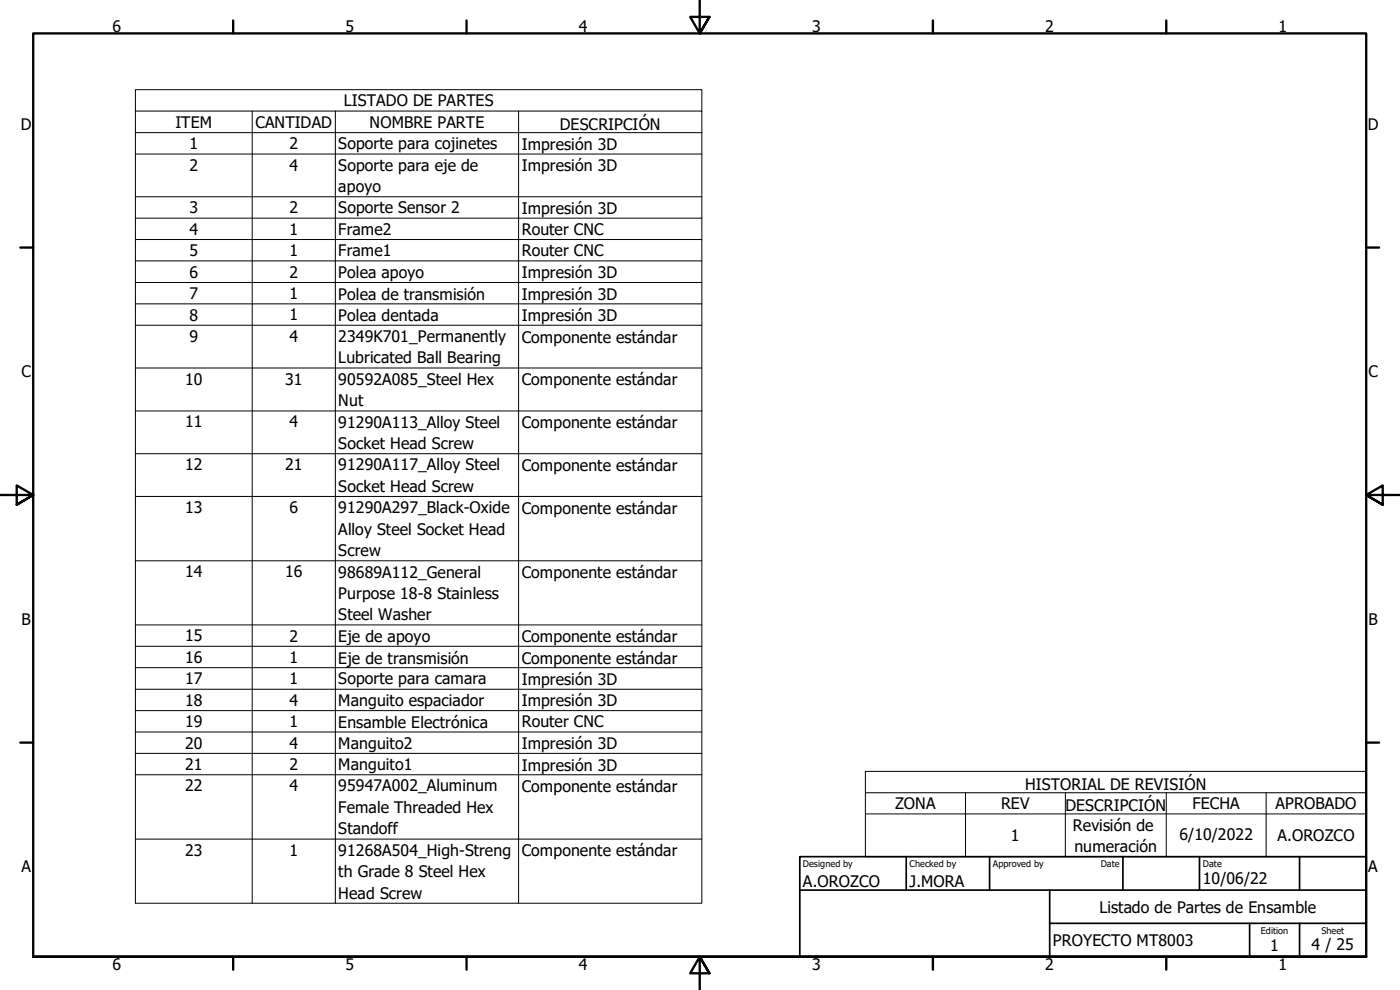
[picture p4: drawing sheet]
<svg xmlns="http://www.w3.org/2000/svg" width="420mm" height="297mm" viewBox="0 0 420 297" stroke-linecap="round" stroke-linejoin="round" font-family="sans-serif">
<defs><g id="words">
<g font-size="4.8">
<text x="33.7" y="9.6">6</text>
<text x="103.7" y="9.6">5</text>
<text x="173.7" y="9.6">4</text>
<text x="243.7" y="9.6">3</text>
<text x="313.7" y="9.6">2</text>
<text x="383.7" y="9.6">1</text>
<text x="103.2" y="31.9">LISTADO DE PARTES</text>
<text x="6.2" y="38.9">D</text>
<text x="52.6" y="38.3">ITEM</text>
<text x="76.6" y="38.3">CANTIDAD</text>
<text x="110.9" y="38.3">NOMBRE PARTE</text>
<text x="168" y="39">DESCRIPCIÓN</text>
<text x="410.5" y="38.9">D</text>
<text x="56.8" y="44.8">1</text>
<text x="86.9" y="44.8">2</text>
<text x="101.5" y="44.8">Soporte para cojinetes</text>
<text x="156.6" y="44.9">Impresión 3D</text>
<text x="56.8" y="51.2">2</text>
<text x="86.9" y="51.2">4</text>
<text x="101.5" y="51.2">Soporte para eje de</text>
<text x="156.6" y="51.4">Impresión 3D</text>
<text x="101.5" y="57.6">apoyo</text>
<text x="56.8" y="64.1">3</text>
<text x="86.9" y="64.1">2</text>
<text x="101.5" y="64.1">Soporte Sensor 2</text>
<text x="156.6" y="64.2">Impresión 3D</text>
<text x="56.8" y="70.4">4</text>
<text x="86.9" y="70.4">1</text>
<text x="101.5" y="70.5">Frame2</text>
<text x="156.6" y="70.5">Router CNC</text>
<text x="56.8" y="76.8">5</text>
<text x="86.9" y="76.9">1</text>
<text x="101.5" y="76.9">Frame1</text>
<text x="156.6" y="76.9">Router CNC</text>
<text x="56.8" y="83.3">6</text>
<text x="86.9" y="83.3">2</text>
<text x="101.5" y="83.4">Polea apoyo</text>
<text x="156.6" y="83.5">Impresión 3D</text>
<text x="56.8" y="89.7">7</text>
<text x="86.9" y="89.7">1</text>
<text x="101.5" y="89.9">Polea de transmisión</text>
<text x="156.6" y="89.9">Impresión 3D</text>
<text x="56.8" y="96.2">8</text>
<text x="86.9" y="96.1">1</text>
<text x="101.5" y="96.2">Polea dentada</text>
<text x="156.6" y="96.3">Impresión 3D</text>
<text x="56.8" y="102.6">9</text>
<text x="86.9" y="102.5">4</text>
<text x="101.5" y="102.6">2349K701_Permanently</text>
<text x="156.6" y="102.8">Componente estándar</text>
<text x="6.4" y="113.1">C</text>
<text x="101.5" y="109">Lubricated Ball Bearing</text>
<text x="410.7" y="113.1">C</text>
<text x="55.6" y="115.4">10</text>
<text x="85.5" y="115.4">31</text>
<text x="101.5" y="115.5">90592A085_Steel Hex</text>
<text x="156.6" y="115.6">Componente estándar</text>
<text x="101.5" y="121.9">Nut</text>
<text x="55.6" y="128.3">11</text>
<text x="86.9" y="128.3">4</text>
<text x="101.5" y="128.3">91290A113_Alloy Steel</text>
<text x="156.6" y="128.4">Componente estándar</text>
<text x="101.5" y="134.7">Socket Head Screw</text>
<text x="55.6" y="141.1">12</text>
<text x="85.5" y="141.1">21</text>
<text x="101.5" y="141.1">91290A117_Alloy Steel</text>
<text x="156.6" y="141.3">Componente estándar</text>
<text x="101.5" y="147.6">Socket Head Screw</text>
<text x="55.6" y="154">13</text>
<text x="86.9" y="154">6</text>
<text x="101.5" y="154">91290A297_Black-Oxide</text>
<text x="156.6" y="154.2">Componente estándar</text>
<text x="101.5" y="160.5">Alloy Steel Socket Head</text>
<text x="101.5" y="166.9">Screw</text>
<text x="55.6" y="173.2">14</text>
<text x="85.5" y="173.2">16</text>
<text x="101.5" y="173.3">98689A112_General</text>
<text x="156.6" y="173.4">Componente estándar</text>
<text x="101.5" y="179.7">Purpose 18-8 Stainless</text>
<text x="6.4" y="187.4">B</text>
<text x="101.5" y="186.1">Steel Washer</text>
<text x="410.7" y="187.4">B</text>
<text x="55.6" y="192.5">15</text>
<text x="86.9" y="192.5">2</text>
<text x="101.5" y="192.5">Eje de apoyo</text>
<text x="156.6" y="192.7">Componente estándar</text>
<text x="55.6" y="198.9">16</text>
<text x="86.9" y="198.9">1</text>
<text x="101.5" y="199.1">Eje de transmisión</text>
<text x="156.6" y="199.1">Componente estándar</text>
<text x="55.6" y="205.3">17</text>
<text x="86.9" y="205.3">1</text>
<text x="101.5" y="205.3">Soporte para camara</text>
<text x="156.6" y="205.5">Impresión 3D</text>
<text x="55.6" y="211.8">18</text>
<text x="86.9" y="211.8">4</text>
<text x="101.5" y="211.8">Manguito espaciador</text>
<text x="156.6" y="211.9">Impresión 3D</text>
<text x="55.6" y="218.2">19</text>
<text x="86.9" y="218.2">1</text>
<text x="101.5" y="218.4">Ensamble Electrónica</text>
<text x="156.6" y="218.2">Router CNC</text>
<text x="55.6" y="224.6">20</text>
<text x="86.9" y="224.6">4</text>
<text x="101.5" y="224.6">Manguito2</text>
<text x="156.6" y="224.8">Impresión 3D</text>
<text x="55.6" y="231.1">21</text>
<text x="86.9" y="231.1">2</text>
<text x="101.5" y="231">Manguito1</text>
<text x="156.6" y="231.3">Impresión 3D</text>
<text x="55.6" y="237.5">22</text>
<text x="86.9" y="237.4">4</text>
<text x="101.5" y="237.5">95947A002_Aluminum</text>
<text x="156.6" y="237.7">Componente estándar</text>
<text x="307.7" y="237">HISTORIAL DE REVISIÓN</text>
<text x="101.5" y="244">Female Threaded Hex</text>
<text x="268.6" y="242.8">ZONA</text>
<text x="300.4" y="242.8">REV</text>
<text x="319.7" y="243.4">DESCRIPCIÓN</text>
<text x="357.9" y="242.8">FECHA</text>
<text x="382.8" y="242.8">APROBADO</text>
<text x="101.5" y="250.4">Standoff</text>
<text x="322" y="249.4">Revisión de</text>
<text x="55.6" y="256.7">23</text>
<text x="86.9" y="256.7">1</text>
<text x="101.5" y="256.8">91268A504_High-Streng</text>
<text x="156.6" y="256.9">Componente estándar</text>
<text x="303.4" y="252.4">1</text>
<text x="322.5" y="255.8">numeración</text>
<text x="353.9" y="252.1">6/10/2022</text>
<text x="383.4" y="252.4">A.OROZCO</text>
<text x="6.4" y="261.7">A</text>
<text x="101.5" y="263.2">th Grade 8 Steel Hex</text>
<text x="410.7" y="261.7">A</text>
<text x="101.5" y="269.6">Head Screw</text>
<text x="241" y="266">A.OROZCO</text>
<text x="273" y="266">J.MORA</text>
<text x="361" y="265.3">10/06/22</text>
<text x="329.9" y="273.9">Listado de Partes de Ensamble</text>
<text x="316" y="283.8">PROYECTO MT8003</text>
<text x="381.2" y="285.3">1</text>
<text x="393.6" y="285">4 / 25</text>
<text x="33.7" y="290.9">6</text>
<text x="103.7" y="290.9">5</text>
<text x="173.7" y="290.9">4</text>
<text x="243.7" y="290.9">3</text>
<text x="313.7" y="290.9">2</text>
<text x="383.7" y="290.9">1</text>
</g>
<g font-size="2.7">
<text x="241" y="260.1">Designed by</text>
<text x="273" y="260.1">Checked by</text>
<text x="298" y="260.1">Approved by</text>
<text x="330.3" y="260">Date</text>
<text x="361" y="260">Date</text>
<text x="378.4" y="280.1">Edition</text>
<text x="396.6" y="280.1">Sheet</text>
</g>
</g></defs>
<!-- layer: Symbol (ISO) -->
<g fill="none" stroke="#000" stroke-width=".3">
<path d="M40.6 33.3v-6.4h170v6.4M40.6 33.3h170v6.5M40.6 33.3v237.7h170v-231.2M40.6 39.8h170M75.7 33.3v237.7M100.6 33.3v237.7M155.6 33.3v237.7M40.6 46.2h170M40.6 59h170M40.6 65.5h170M40.6 71.9h170M40.6 78.3h170"/>
<path d="M40.6 84.8h170M40.6 91.2h170M40.6 97.6h170M40.6 110.4h170M40.6 123.3h170M40.6 136.1h170M40.6 149h170M40.6 168.3h170M40.6 187.5h170M40.6 193.9h170M40.6 200.3h170M40.6 206.8h170"/>
<path d="M40.6 213.2h170M40.6 219.6h170M40.6 226h170M40.6 232.5h170M259.7 237.9v-6.5h150.3v6.5M289.8 237.9v19.1M319.7 237.9v19.1M350 237.9v19.1M380 237.9v19.1M410 237.9h-150.3v6.3M410 237.9v19.1h-150.3v-12.8M40.6 251.8h170"/>
<path d="M259.7 244.2h150.3"/>
</g>
<!-- layer: Border (ISO) -->
<g fill="none" stroke="#000" stroke-width=".7">
<path d="M70 6.1v3.9M140 6.1v3.9M210 0v10l-2.9-4.9h5.8l-2.9 4.9 2.9-4.9M280 6.1v3.9M350 6.1v3.9M6.1 74.3h3.9M410 74.3h3.9M0 148.5h10l-5-2.8v5.7l5-2.9-5 2.9M420 148.5h-10l5-2.8v5.7l-5-2.9 5 2.9M6.1 222.8h3.9M410 222.8h3.9M10 287.1v-277.1h400v277.1h-400h400"/>
<path d="M70 287.1v3.8M140 287.1v3.8M212.9 292l-2.9-4.9 2.9 4.9h-5.8l2.9-4.9v9.9M280 287.1v3.8M350 287.1v3.8"/>
</g>
<!-- layer: Title (ISO) -->
<path d="M240 257h170v30.1h-170zM272 257v10.1M297 257v10.1M337 257v10.1M360 257v10.1M390 257v10.1M240 267.1h170M315 277h95M315 267.1v20M375 277v10.1M390 277v10.1" fill="none" stroke="#000" stroke-width=".51"/>
<use href="#words"/>
</svg>
